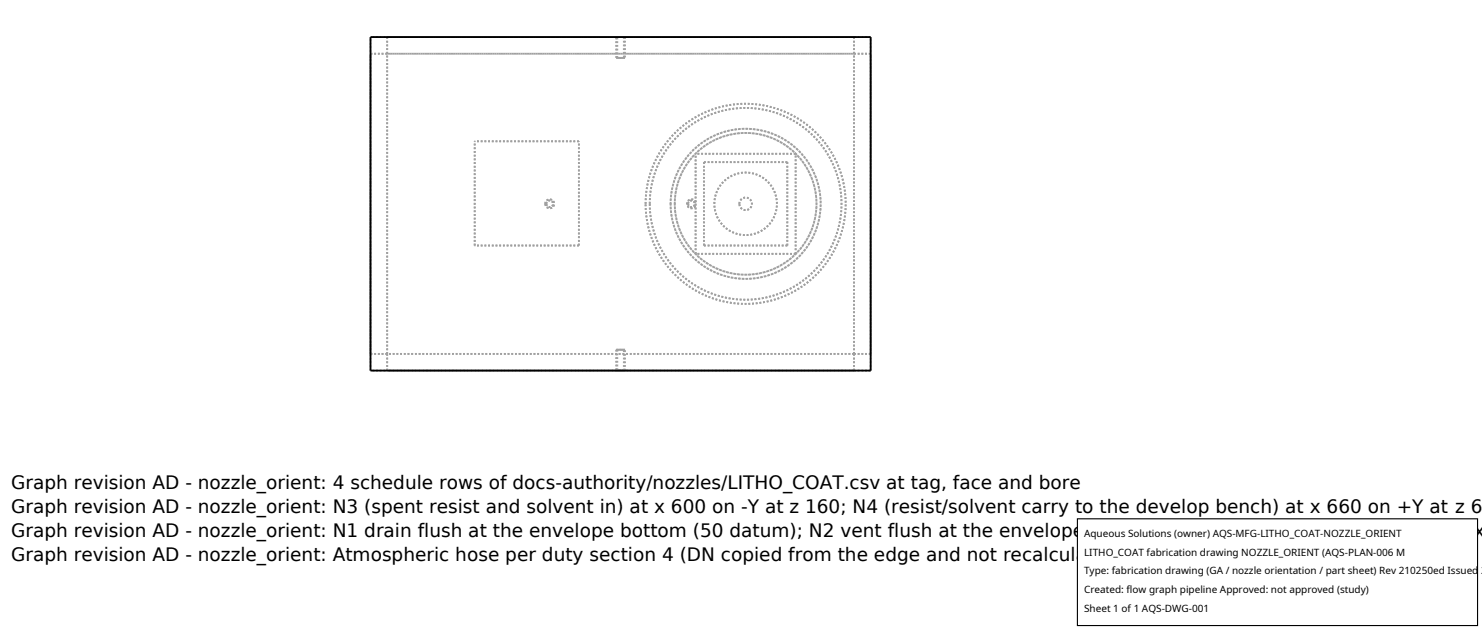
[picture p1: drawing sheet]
<svg xmlns="http://www.w3.org/2000/svg" width="212mm" height="90mm" viewBox="0 0 212 90" stroke-linecap="round" stroke-linejoin="round" font-family="sans-serif">
<defs><g id="words">
<g font-size="2.6">
<text x="1.6" y="69.8">Graph revision AD - nozzle_orient: 4 schedule rows of docs-authority/nozzles/LITHO_COAT.csv at tag, face and bore</text>
<text x="1.6" y="73.3">Graph revision AD - nozzle_orient: N3 (spent resist and solvent in) at x 600 on -Y at z 160; N4 (resist/solvent carry to the develop bench) at x 660 on +Y at z 6</text>
<text x="1.6" y="76.7">Graph revision AD - nozzle_orient: N1 drain flush at the envelope bottom (50 datum); N2 vent flush at the envelope top - its 800 datum predates the 1400 box</text>
<text x="1.6" y="80.2">Graph revision AD - nozzle_orient: Atmospheric hose per duty section 4 (DN copied from the edge and not recalculated)</text>
</g>
<g font-size="1.4">
<text x="154.8" y="76.6">Aqueous Solutions (owner) AQS-MFG-LITHO_COAT-NOZZLE_ORIENT</text>
<text x="154.8" y="79.3">LITHO_COAT fabrication drawing NOZZLE_ORIENT (AQS-PLAN-006 M</text>
<text x="154.8" y="82">Type: fabrication drawing (GA / nozzle orientation / part sheet) Rev 210250ed Issued 2</text>
<text x="154.8" y="84.7">Created: flow graph pipeline Approved: not approved (study)</text>
<text x="154.8" y="87.4">Sheet 1 of 1 AQS-DWG-001</text>
</g>
</g></defs>
<g fill="none" stroke="#a0a0a0" stroke-width=".26" stroke-dasharray=".3 .3" stroke-linecap="butt">
<path d="M52.9 7.7h2.4M55.3 7.7h66.7M55.3 7.7h-2.4M55.3 5.3v2.4M55.3 7.7v-2.4M88 8.3v-3M88 8.3h1.3M88 5.3h1.3M88.2 5.3h.9M88.2 8.3v-3M88.2 8.3h.9M89.1 5.3h-.9"/>
<path d="M89.1 8.3h-.9M89.1 5.3v3M89.3 8.3h-1.3M89.3 5.3h-1.3M89.3 5.3v3M122 7.7h-66.7M122 5.3h-66.7M122 5.3v2.4M122 7.7v-2.4M122 7.7h2.4M124.4 7.7h-2.4M124.4 5.3h-71.5"/>
<path d="M67.8 35.1v-14.9M77.9 29.1l.2-.4 .4-.2 .4 .1 .2 .5-.1 .4-.5 .2-.4-.1-.2-.5M78 29.1l.2-.3 .3-.2 .3 .2 .2 .3-.1 .3-.4 .2-.3-.2-.2-.3M82.7 35.1v-14.9M82.7 20.2h-14.9M82.7 35.1h-14.9M92.2 29.1l.3-2.7 .8-2.7 1.2-2.4 .9-1.2 .9-1 2.2-1.8 2.4-1.3 2.6-.9 1.5-.2 1.4-.1 2.7 .3 1.4 .3 1.4 .5 2.4 1.2 1 .8 1.2 1 1.8 2.2 1.3 2.4 .9 2.6 .2 1.5 .1 1.4-.1 1.4-.2 1.4-.8 2.7-1.3 2.5-1.8 2.2-2.1 1.8-2.4 1.3-2.6 .8-1.5 .2-1.4 .1-2.8-.3-2.7-.8-2.5-1.3-1.1-.8-1.1-1-1-1.1-.8-1.1-1.3-2.5-.8-2.7-.3-2.7M92.8 29.1l.3 2.6 .7 2.6 .6 1.2 .8 1.3 1.7 2 2 1.7 2.3 1.2 2.6 .8 2.6 .3 2.5-.2 2.7-.8 1.4-.6 1.1-.7 2-1.7 1.7-2 1.3-2.4 .5-1.3 .3-1.4 .3-2.5-.3-2.7-.7-2.6-1.3-2.3-1.7-2.1-2.1-1.8-2.3-1.2-2.6-.8-2.6-.3-2.6 .2-2.6 .8-1.4 .6-1.1 .7-2 1.7-1.7 2-.8 1.3-.6 1.2-.7 2.6-.3 2.6M92.8 29.1l.3-2.6 .7-2.6 .6-1.2 .8-1.3 1.7-2 2-1.7 2.3-1.2 2.6-.8 2.6-.3 2.5 .2 2.7 .8 1.4 .6 1.1 .7 2 1.7 1.7 2 1.3 2.4 .5 1.3 .3 1.4 .3 2.5-.3 2.7-.7 2.6-1.3 2.3-1.7 2.1-2.1 1.8-2.3 1.2-2.6 .8-2.6 .3-2.6-.2-2.6-.8-1.4-.6-1.1-.7-2-1.7-1.7-2-.8-1.3-.6-1.2-.7-2.6-.3-2.6M95.8 29.1l.2 1.9 .6 2.1 1 1.9 1.3 1.7 1.6 1.3 1.9 1 2 .6 2 .2 2.1-.2 2.1-.6 1.8-.9 1.6-1.3 1.3-1.6 1.1-2 .6-1.9 .2-2.1-.2-2-.6-2.2-.9-1.7-1.4-1.7-1.5-1.3-2-1.1-2-.6-2-.2-2 .2-2.1 .5-1.9 1-1.6 1.4-1.4 1.7-1 1.9-.6 2.1-.2 1.9M95.8 29.1l.2-1.9 .6-2.1 1-1.9 1.3-1.7 1.6-1.3 1.9-1 2-.6 2-.2 2.1 .2 2.1 .6 1.8 .9 1.6 1.3 1.3 1.6 1.1 2 .6 1.9 .2 2.1-.2 2.1-.6 2.1-.9 1.7-1.4 1.7-1.5 1.3-2 1.1-2 .6-2 .2-2-.1-2.1-.6-1.9-1-1.6-1.4-1.4-1.7-1-1.9-.6-2.1-.2-1.9M96.4 29.1l.2 1.9 .5 2 .9 1.7 1.3 1.5 1.5 1.3 1.7 .9 1.9 .6 2 .2 2-.2 2-.5 1.7-.9 1.5-1.3 1.3-1.5 .9-1.7 .6-1.9 .2-2-.2-2-.5-2-1-1.7-1.2-1.5-1.5-1.3-1.7-.9-1.9-.6-2-.2-2 .2-2 .5-1.7 1-1.5 1.2-1.3 1.5-1 1.8-.5 2-.2 1.9"/>
<path d="M96.4 29.1l.2-1.9 .5-2 .9-1.7 1.3-1.5 1.5-1.3 1.7-.9 1.9-.6 2-.2 2 .2 2 .5 1.7 1 1.5 1.2 1.3 1.5 .9 1.7 .6 1.9 .2 2-.2 2-.5 2-1 1.7-1.2 1.5-1.5 1.3-1.7 .9-1.9 .6-2 .2-2-.2-2-.5-1.7-.9-1.5-1.3-1.3-1.5-1-1.8-.5-2-.2-1.9M98.3 29.1l.1 .3 .3 .2 .4-.2 .1-.3-.1-.3-.3-.2-.4 .2-.1 .3M98.3 29.1l.1-.3 .3-.2 .4 .2 .1 .3-.1 .3-.3 .2-.4-.2-.1-.3M99.4 28.9v-6.9M99.4 28.9l-.3-.3-.5-.1-.3 .2-.2 .4 .2 .4 .3 .2 .5-.1 .3-.3M99.4 36.2v-6.9M99.4 29.3v-.4M99.4 36.2v-14.2M100.5 35.1v-11.9M102 29.1l.1-.9 .3-.8 .4-.7 .5-.7 .7-.6 .8-.4 .8-.3 .8-.1 1 .1 .7 .3 .8 .4 .7 .5 .6 .7 .4 .8 .3 .8 .1 .8-.1 1-.3 .8-.4 .8-.5 .6-.7 .6-.7 .4-.9 .3-.9 .1-.8-.1-.9-.3-.8-.4-.7-.5-.5-.8-.4-.7-.3-.8-.1-.9M105.6 29.1l.3-.6 .6-.3 .3 .1 .3 .2 .3 .6-.3 .6-.6 .3-.4-.1-.2-.2-.3-.6M112.4 35.1v-11.9"/>
<path d="M112.4 23.2h-11.9M112.4 35.1h-11.9M113.6 36.2h-14.2M113.6 36.2v-14.2M113.6 22h-14.2M52.9 50.5v-42.8M52.9 50.5h2.4M52.9 52.9v-47.6M55.3 50.5v-42.8M55.3 50.5h-2.4M55.3 50.5v2.4M55.3 52.9v-2.4"/>
<path d="M88 49.9v3M88 49.9h1.3M88 52.9h1.3M88.2 52.9h.9M88.2 49.9v3M88.2 49.9h.9M89.1 52.9h-.9M89.1 49.9h-.9M89.1 52.9v-3M89.3 49.9h-1.3M89.3 52.9h-1.3M89.3 52.9v-3"/>
<path d="M122 50.5v-42.8M122 50.5h-66.7M122 52.9h-66.7M122 50.5v2.4M122 52.9v-2.4M122 50.5h2.4M124.4 52.9v-47.6M124.4 50.5v-42.8M124.4 50.5h-2.4M124.4 52.9h-71.5"/>
</g>
<path d="M52.9 5.3h71.5v47.6h-71.5z" fill="none" stroke="#000" stroke-width=".26"/>
<path d="M153.9 74.1h57.1v15.2h-57.1z" fill="#fff" stroke="#000" stroke-width=".16"/>
<use href="#words"/>
</svg>
